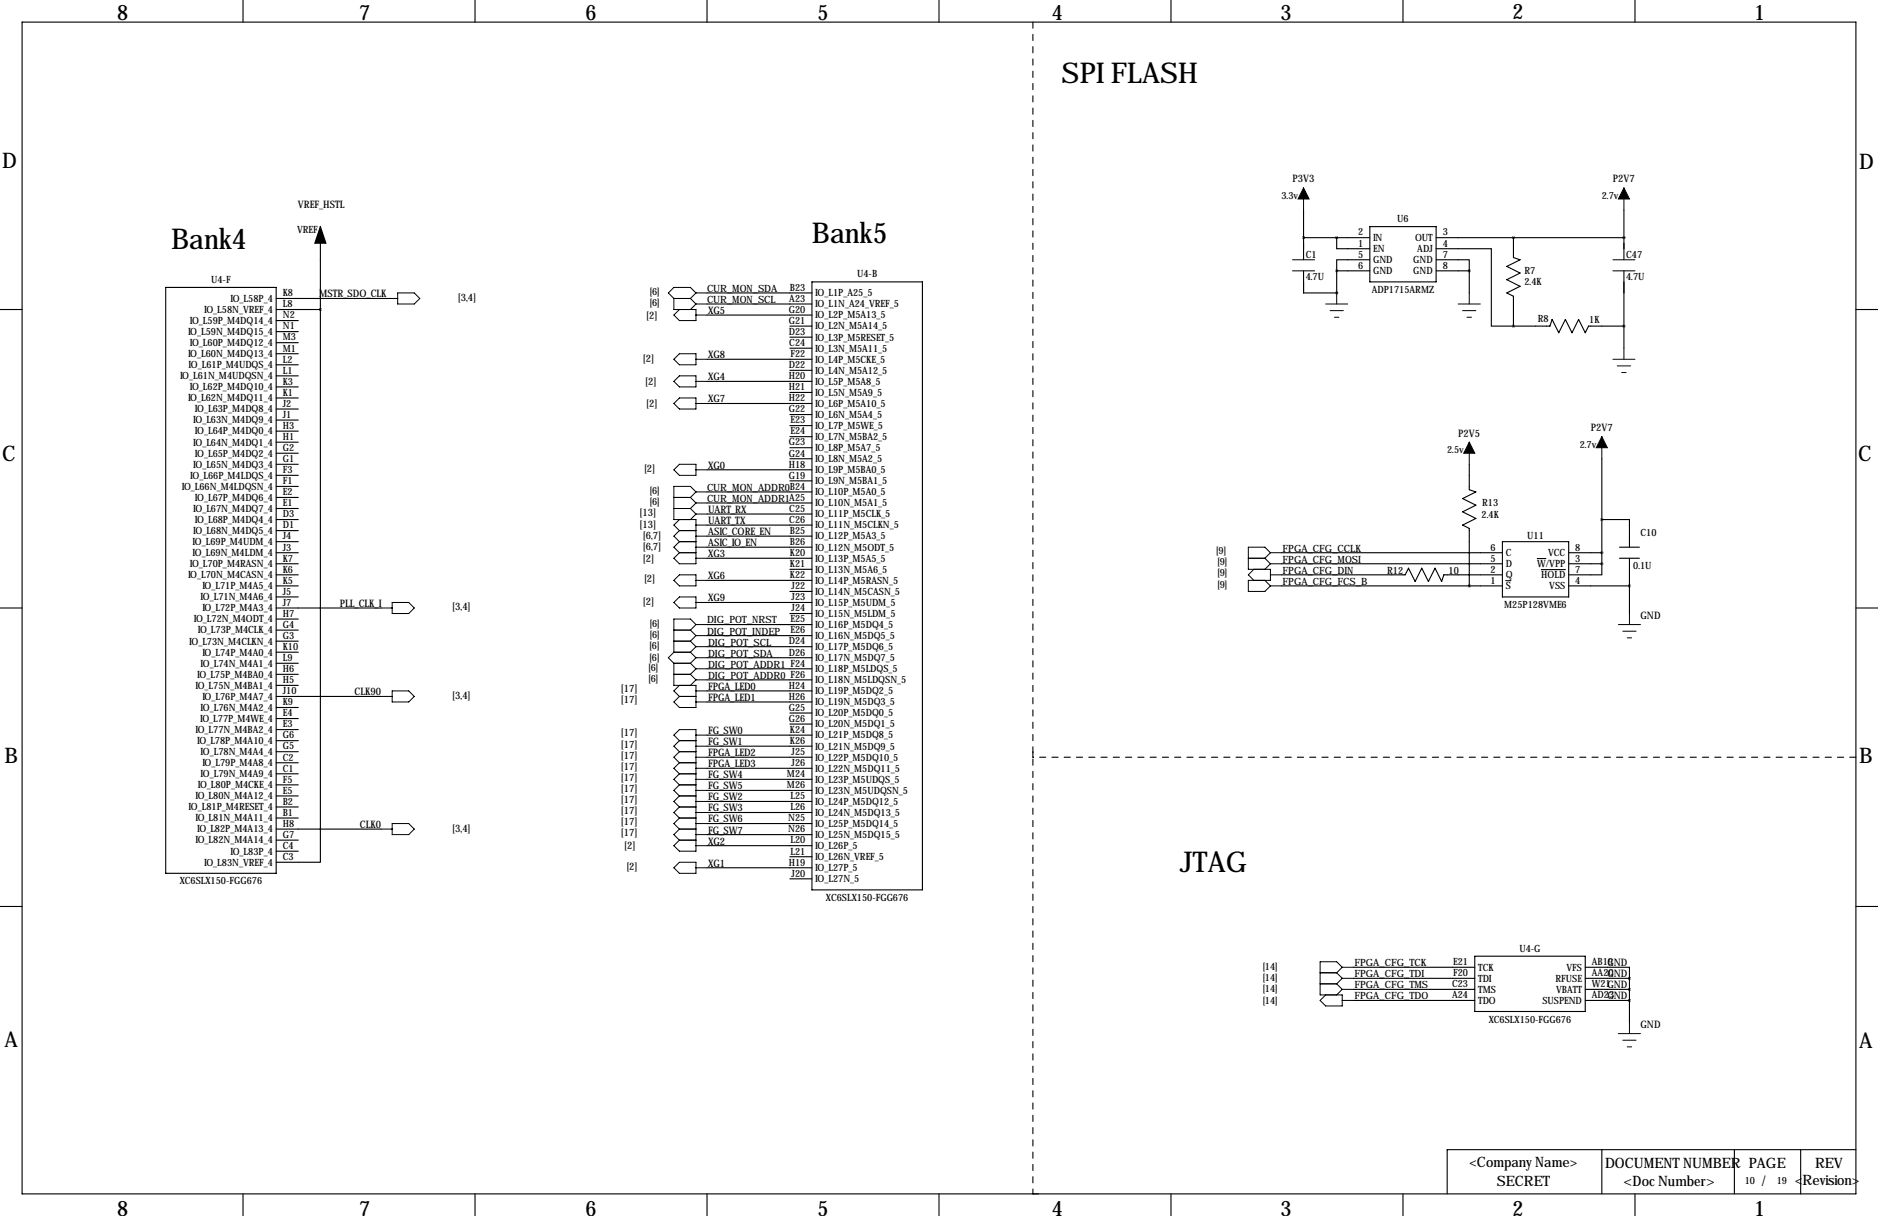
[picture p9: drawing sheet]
<svg xmlns="http://www.w3.org/2000/svg" width="432mm" height="279mm" viewBox="0 0 432 279" stroke-linecap="round" stroke-linejoin="round" font-family="sans-serif">
<defs><g id="words">
<g font-size="6.6">
<text x="244.1" y="19.1">SPI FLASH</text>
<text x="39.4" y="57.2">Bank4</text>
<text x="186.7" y="55.9">Bank5</text>
<text x="271.3" y="200.4">JTAG</text>
</g>
<g font-size="4.9">
<text x="26.9" y="4.6">8</text>
<text x="82.5" y="4.6">7</text>
<text x="134.6" y="4.6">6</text>
<text x="188" y="4.6">5</text>
<text x="241.8" y="4.6">4</text>
<text x="294.4" y="4.6">3</text>
<text x="347.7" y="4.3">2</text>
<text x="403.4" y="4.6">1</text>
<text x=".5" y="38.6">D</text>
<text x="427.5" y="38.9">D</text>
<text x=".5" y="105.9">C</text>
<text x="427.2" y="105.9">C</text>
<text x="1" y="175.3">B</text>
<text x="427.5" y="175.3">B</text>
<text x="1" y="240.5">A</text>
<text x="427.5" y="240.8">A</text>
<text x="26.9" y="279.3">8</text>
<text x="82.5" y="279.3">7</text>
<text x="134.6" y="279.3">6</text>
<text x="188" y="279.3">5</text>
<text x="241.8" y="279.3">4</text>
<text x="294.4" y="279.3">3</text>
<text x="347.7" y="279.3">2</text>
<text x="403.4" y="279.3">1</text>
</g>
<g font-size="3.3">
<text x="337.9" y="268.1">&lt;Company Name&gt;</text>
<text x="369.1" y="268.5">DOCUMENT NUMBER PAGE</text>
<text x="417.3" y="268.5">REV</text>
<text x="344.2" y="272.5">SECRET</text>
<text x="373.3" y="272.5">&lt;Doc Number&gt;</text>
<text x="405.1" y="272.5">/</text>
<text x="412.7" y="272.4">&lt;Revision&gt;</text>
</g>
<g font-size="2.4">
<text x="297.2" y="41.9">P3V3</text>
<text x="370.9" y="41.9">P2V7</text>
<text x="68.5" y="47.8">VREF_HSTL</text>
<text x="73.4" y="68.3">MSTR_SDO_CLK</text>
<text x="105.3" y="69.1">[3,4]</text>
<text x="148.6" y="73.2">[2]</text>
<text x="162.8" y="72.1">XG5</text>
<text x="147.8" y="83.1">[2]</text>
<text x="162.8" y="82.3">XG8</text>
<text x="148.3" y="88.4">[2]</text>
<text x="162.8" y="87.4">XG4</text>
<text x="148.6" y="93.5">[2]</text>
<text x="162.8" y="92.5">XG7</text>
<text x="335.3" y="100.3">P2V5</text>
<text x="365.8" y="99.1">P2V7</text>
<text x="162.8" y="107.7">XG0</text>
<text x="148.1" y="108.5">[2]</text>
<text x="147.1" y="118.7">[13]</text>
<text x="162.8" y="117.9">UART_RX</text>
<text x="147.1" y="121.2">[13]</text>
<text x="147.8" y="123.8">[6,7]</text>
<text x="162.8" y="120.4">UART_TX</text>
<text x="162.8" y="122.9">ASIC_CORE_EN</text>
<text x="162.8" y="125.5">ASIC_IO_EN</text>
<text x="147.8" y="126.3">[6,7]</text>
<text x="147.8" y="129.1">[2]</text>
<text x="162.8" y="128">XG3</text>
<text x="148.1" y="133.7">[2]</text>
<text x="162.8" y="133.1">XG6</text>
<text x="78.1" y="139.4">PLL_CLK_I</text>
<text x="104" y="140.3">[3,4]</text>
<text x="147.8" y="139">[2]</text>
<text x="162.8" y="138.2">XG9</text>
<text x="377.2" y="142.2">GND</text>
<text x="81.5" y="159.8">CLK90</text>
<text x="104" y="160.6">[3,4]</text>
<text x="142.7" y="159.1">[17]</text>
<text x="142.7" y="161.6">[17]</text>
<text x="162.8" y="158.5">FPGA_LED0</text>
<text x="162.8" y="161">FPGA_LED1</text>
<text x="142.7" y="171.8">[17]</text>
<text x="142.7" y="169.2">[17]</text>
<text x="162.8" y="171.2">FG_SW1</text>
<text x="162.8" y="168.7">FG_SW0</text>
<text x="162.8" y="173.7">FPGA_LED2</text>
<text x="142.7" y="179.4">[17]</text>
<text x="142.7" y="176.8">[17]</text>
<text x="142.7" y="174.3">[17]</text>
<text x="162.8" y="178.8">FG_SW4</text>
<text x="162.8" y="176.3">FPGA_LED3</text>
<text x="142.7" y="181.9">[17]</text>
<text x="142.7" y="184.5">[17]</text>
<text x="162.8" y="181.4">FG_SW5</text>
<text x="162.8" y="183.9">FG_SW2</text>
<text x="82.7" y="190.2">CLK0</text>
<text x="104" y="191.1">[3,4]</text>
<text x="142.7" y="189.5">[17]</text>
<text x="142.7" y="187">[17]</text>
<text x="162.8" y="191.5">FG_SW7</text>
<text x="162.8" y="189">FG_SW6</text>
<text x="162.8" y="186.4">FG_SW3</text>
<text x="142.7" y="192.1">[17]</text>
<text x="143.5" y="195.1">[2]</text>
<text x="162.8" y="194.1">XG2</text>
<text x="144" y="200">[2]</text>
<text x="162.8" y="199.1">XG1</text>
<text x="369.6" y="222">GND</text>
<text x="369.6" y="224.5">GND</text>
<text x="369.6" y="229.6">GND</text>
<text x="377.2" y="236.2">GND</text>
</g>
<g font-size="2.3">
<text x="294.6" y="45.7">3.3v</text>
<text x="368.3" y="45.7">2.7v</text>
<text x="68.3" y="53.6">VREF</text>
<text x="321.3" y="51.1">U6</text>
<text x="300.2" y="59.2">C1</text>
<text x="312.2" y="54.1">2</text>
<text x="312.2" y="56.6">1</text>
<text x="312.2" y="59.2">5</text>
<text x="315.7" y="55.4">IN</text>
<text x="315.7" y="57.9">EN</text>
<text x="325.4" y="55.4">OUT</text>
<text x="325.9" y="57.9">ADJ</text>
<text x="331.7" y="54.1">3</text>
<text x="331.7" y="56.6">4</text>
<text x="331.7" y="59.2">7</text>
<text x="373.9" y="59.2">C47</text>
<text x="48.6" y="65">U4-F</text>
<text x="197.1" y="63.8">U4-B</text>
<text x="300.2" y="64.3">4.7U</text>
<text x="312.2" y="61.7">6</text>
<text x="315.7" y="60.5">GND</text>
<text x="315.7" y="63">GND</text>
<text x="325" y="60.5">GND</text>
<text x="325" y="63">GND</text>
<text x="331.7" y="61.7">8</text>
<text x="350.5" y="63">R7</text>
<text x="350.5" y="65.5">2.4K</text>
<text x="373.9" y="64.3">4.7U</text>
<text x="46.9" y="71.9">IO_L58N_VREF_4</text>
<text x="53" y="69.3">IO_L58P_4</text>
<text x="65" y="68.1">K8</text>
<text x="65" y="70.6">L8</text>
<text x="149.4" y="67.8">[6]</text>
<text x="149.4" y="70.4">[6]</text>
<text x="162.6" y="67.1">CUR_MON_SDA</text>
<text x="162.6" y="69.6">CUR_MON_SCL</text>
<text x="181.3" y="71.9">G20</text>
<text x="181.5" y="69.3">A23</text>
<text x="181.6" y="66.8">B23</text>
<text x="187.5" y="68.1">IO_L1P_A25_5</text>
<text x="187.5" y="70.6">IO_L1N_A24_VREF_5</text>
<text x="315.4" y="67.3">ADP1715ARMZ</text>
<text x="43.2" y="77">IO_L59N_M4DQ15_4</text>
<text x="43.6" y="74.4">IO_L59P_M4DQ14_4</text>
<text x="65" y="73.2">N2</text>
<text x="65" y="75.7">N1</text>
<text x="181.3" y="74.4">G21</text>
<text x="181.3" y="77">D23</text>
<text x="187.5" y="73.2">IO_L2P_M5A13_5</text>
<text x="187.5" y="75.7">IO_L2N_M5A14_5</text>
<text x="353.6" y="73.9">R8</text>
<text x="365.4" y="74.2">1K</text>
<text x="43.2" y="82">IO_L60N_M4DQ13_4</text>
<text x="43.6" y="79.5">IO_L60P_M4DQ12_4</text>
<text x="65" y="78.2">M3</text>
<text x="65" y="80.8">M1</text>
<text x="65" y="83.3">L2</text>
<text x="181.5" y="79.5">C24</text>
<text x="181.7" y="82">F22</text>
<text x="187.5" y="78.2">IO_L3P_M5RESET_5</text>
<text x="187.5" y="80.8">IO_L3N_M5A11_5</text>
<text x="187.5" y="83.3">IO_L4P_M5CKE_5</text>
<text x="41.4" y="87.1">IO_L61N_M4UDQSN_4</text>
<text x="43.4" y="84.6">IO_L61P_M4UDQS_4</text>
<text x="43.6" y="89.7">IO_L62P_M4DQ10_4</text>
<text x="65" y="85.9">L1</text>
<text x="65" y="88.4">K3</text>
<text x="181.3" y="84.6">D22</text>
<text x="181.3" y="87.1">H20</text>
<text x="181.3" y="89.7">H21</text>
<text x="187.5" y="85.9">IO_L4N_M5A12_5</text>
<text x="187.5" y="88.4">IO_L5P_M5A8_5</text>
<text x="43.2" y="92.2">IO_L62N_M4DQ11_4</text>
<text x="44.8" y="94.7">IO_L63P_M4DQ8_4</text>
<text x="65" y="90.9">K1</text>
<text x="65" y="93.5">J2</text>
<text x="181.3" y="92.2">H22</text>
<text x="181.3" y="94.7">G22</text>
<text x="187.5" y="90.9">IO_L5N_M5A9_5</text>
<text x="187.5" y="93.5">IO_L6P_M5A10_5</text>
<text x="44.4" y="97.3">IO_L63N_M4DQ9_4</text>
<text x="44.8" y="99.8">IO_L64P_M4DQ0_4</text>
<text x="65" y="96">J1</text>
<text x="65" y="98.6">H3</text>
<text x="65" y="101.1">H1</text>
<text x="181.7" y="97.3">E23</text>
<text x="181.7" y="99.8">E24</text>
<text x="187.5" y="96">IO_L6N_M5A4_5</text>
<text x="187.5" y="98.6">IO_L7P_M5WE_5</text>
<text x="187.5" y="101.1">IO_L7N_M5BA2_5</text>
<text x="44.4" y="102.4">IO_L64N_M4DQ1_4</text>
<text x="44.4" y="107.4">IO_L65N_M4DQ3_4</text>
<text x="44.8" y="104.9">IO_L65P_M4DQ2_4</text>
<text x="65" y="103.6">G2</text>
<text x="65" y="106.2">G1</text>
<text x="181.3" y="102.4">G23</text>
<text x="181.3" y="104.9">G24</text>
<text x="181.3" y="107.4">H18</text>
<text x="187.5" y="103.6">IO_L8P_M5A7_5</text>
<text x="187.5" y="106.2">IO_L8N_M5A2_5</text>
<text x="332.7" y="104.1">2.5v</text>
<text x="363.2" y="102.9">2.7v</text>
<text x="41.8" y="112.5">IO_L66N_M4LDQSN_4</text>
<text x="43.8" y="110">IO_L66P_M4LDQS_4</text>
<text x="65" y="108.7">F3</text>
<text x="65" y="111.3">F1</text>
<text x="65" y="113.8">E2</text>
<text x="149.4" y="113.5">[6]</text>
<text x="162.6" y="112.8">CUR_MON_ADDR0B24</text>
<text x="181.3" y="110">G19</text>
<text x="187.5" y="108.7">IO_L9P_M5BA0_5</text>
<text x="187.5" y="111.3">IO_L9N_M5BA1_5</text>
<text x="187.5" y="113.8">IO_L10P_M5A0_5</text>
<text x="44.4" y="117.6">IO_L67N_M4DQ7_4</text>
<text x="44.8" y="115.1">IO_L67P_M4DQ6_4</text>
<text x="65" y="116.3">E1</text>
<text x="65" y="118.9">D3</text>
<text x="149.4" y="116.1">[6]</text>
<text x="162.6" y="115.3">CUR_MON_ADDR1A25</text>
<text x="181.5" y="117.6">C25</text>
<text x="187.5" y="116.3">IO_L10N_M5A1_5</text>
<text x="187.5" y="118.9">IO_L11P_M5CLK_5</text>
<text x="340.7" y="119.1">2.4K</text>
<text x="340.8" y="116.3">R13</text>
<text x="44.3" y="125.2">IO_L69P_M4UDM_4</text>
<text x="44.4" y="122.7">IO_L68N_M4DQ5_4</text>
<text x="44.8" y="120.1">IO_L68P_M4DQ4_4</text>
<text x="65" y="121.4">D1</text>
<text x="65" y="124">J4</text>
<text x="181.5" y="120.1">C26</text>
<text x="181.6" y="122.7">B25</text>
<text x="181.6" y="125.2">B26</text>
<text x="187.5" y="121.4">IO_L11N_M5CLKN_5</text>
<text x="187.5" y="124">IO_L12P_M5A3_5</text>
<text x="351.1" y="124">U11</text>
<text x="377.2" y="123.2">C10</text>
<text x="43.6" y="130.3">IO_L70P_M4RASN_4</text>
<text x="44.3" y="127.8">IO_L69N_M4LDM_4</text>
<text x="65" y="126.5">J3</text>
<text x="65" y="129">K7</text>
<text x="65" y="131.6">K6</text>
<text x="181.6" y="127.8">K20</text>
<text x="181.6" y="130.3">K21</text>
<text x="187.5" y="126.5">IO_L12N_M5ODT_5</text>
<text x="187.5" y="129">IO_L13P_M5A5_5</text>
<text x="187.5" y="131.6">IO_L13N_M5A6_5</text>
<text x="279.7" y="127.3">[9]</text>
<text x="279.9" y="129.8">[9]</text>
<text x="294.9" y="126.7">FPGA_CFG_CCLK</text>
<text x="294.9" y="129.3">FPGA_CFG_MOSI</text>
<text x="294.9" y="131.8">FPGA_CFG_DIN</text>
<text x="319" y="131.8">R12</text>
<text x="333.1" y="131.8">10</text>
<text x="342.7" y="126.5">6</text>
<text x="342.7" y="129">5</text>
<text x="342.7" y="131.6">2</text>
<text x="346.2" y="127.8">C</text>
<text x="346.2" y="130.3">D</text>
<text x="353.5" y="130.3">W/VPP</text>
<text x="356" y="127.8">VCC</text>
<text x="362.2" y="126.5">8</text>
<text x="362.2" y="129">3</text>
<text x="362.2" y="131.6">7</text>
<text x="375.5" y="130.8">0.1U</text>
<text x="43.2" y="132.8">IO_L70N_M4CASN_4</text>
<text x="46.1" y="137.9">IO_L71N_M4A6_4</text>
<text x="46.5" y="135.4">IO_L71P_M4A5_4</text>
<text x="65" y="134.1">K5</text>
<text x="65" y="136.7">J5</text>
<text x="181.6" y="132.8">K22</text>
<text x="182" y="135.4">J22</text>
<text x="182" y="137.9">J23</text>
<text x="187.5" y="134.1">IO_L14P_M5RASN_5</text>
<text x="187.5" y="136.7">IO_L14N_M5CASN_5</text>
<text x="279.9" y="132.3">[9]</text>
<text x="279.9" y="135.1">[9]</text>
<text x="294.9" y="134.4">FPGA_CFG_FCS_B</text>
<text x="342.7" y="134.1">1</text>
<text x="346.2" y="132.8">Q</text>
<text x="346.2" y="135.4">S</text>
<text x="354.4" y="132.8">HOLD</text>
<text x="356.2" y="135.4">VSS</text>
<text x="362.2" y="134.1">4</text>
<text x="44.6" y="143">IO_L72N_M4ODT_4</text>
<text x="46.5" y="140.5">IO_L72P_M4A3_4</text>
<text x="65" y="139.2">J7</text>
<text x="65" y="141.7">H7</text>
<text x="162.6" y="143.3">DIG_POT_NRST</text>
<text x="181.7" y="143">E25</text>
<text x="182" y="140.5">J24</text>
<text x="187.5" y="139.2">IO_L15P_M5UDM_5</text>
<text x="187.5" y="141.7">IO_L15N_M5LDM_5</text>
<text x="345.9" y="139.7">M25P128VME6</text>
<text x="43.5" y="148.1">IO_L73N_M4CLKN_4</text>
<text x="45.5" y="145.5">IO_L73P_M4CLK_4</text>
<text x="65" y="144.3">G4</text>
<text x="65" y="146.8">G3</text>
<text x="65" y="149.4">K10</text>
<text x="149.4" y="149.1">[6]</text>
<text x="149.4" y="146.6">[6]</text>
<text x="149.4" y="144">[6]</text>
<text x="162.6" y="145.8">DIG_POT_INDEP</text>
<text x="162.8" y="148.3">DIG_POT_SCL</text>
<text x="181.3" y="148.1">D24</text>
<text x="181.7" y="145.5">E26</text>
<text x="187.5" y="144.3">IO_L16P_M5DQ4_5</text>
<text x="187.5" y="146.8">IO_L16N_M5DQ5_5</text>
<text x="187.5" y="149.4">IO_L17P_M5DQ6_5</text>
<text x="45.3" y="155.7">IO_L75P_M4BA0_4</text>
<text x="46.1" y="153.2">IO_L74N_M4A1_4</text>
<text x="46.5" y="150.6">IO_L74P_M4A0_4</text>
<text x="65" y="151.9">L9</text>
<text x="65" y="154.4">H6</text>
<text x="149.1" y="154.2">[6]</text>
<text x="149.4" y="151.9">[6]</text>
<text x="162.8" y="150.9">DIG_POT_SDA</text>
<text x="162.8" y="153.4">DIG_POT_ADDR1 F24</text>
<text x="162.8" y="156">DIG_POT_ADDR0 F26</text>
<text x="181.3" y="150.6">D26</text>
<text x="187.5" y="151.9">IO_L17N_M5DQ7_5</text>
<text x="187.5" y="154.4">IO_L18P_M5LDQS_5</text>
<text x="44.9" y="158.2">IO_L75N_M4BA1_4</text>
<text x="46.5" y="160.8">IO_L76P_M4A7_4</text>
<text x="65" y="157">H5</text>
<text x="65" y="159.5">J10</text>
<text x="149.1" y="156.7">[6]</text>
<text x="181.3" y="158.2">H24</text>
<text x="181.3" y="160.8">H26</text>
<text x="187.5" y="157">IO_L18N_M5LDQSN_5</text>
<text x="187.5" y="159.5">IO_L19P_M5DQ2_5</text>
<text x="46" y="165.9">IO_L77P_M4WE_4</text>
<text x="46.1" y="163.3">IO_L76N_M4A2_4</text>
<text x="65" y="162.1">K9</text>
<text x="65" y="164.6">E4</text>
<text x="65" y="167.1">E3</text>
<text x="181.3" y="163.3">G25</text>
<text x="181.3" y="165.9">G26</text>
<text x="187.5" y="162.1">IO_L19N_M5DQ3_5</text>
<text x="187.5" y="164.6">IO_L20P_M5DQ0_5</text>
<text x="187.5" y="167.1">IO_L20N_M5DQ1_5</text>
<text x="44.9" y="168.4">IO_L77N_M4BA2_4</text>
<text x="45.3" y="170.9">IO_L78P_M4A10_4</text>
<text x="46.1" y="173.5">IO_L78N_M4A4_4</text>
<text x="65" y="169.7">G6</text>
<text x="65" y="172.2">G5</text>
<text x="181.6" y="168.4">K24</text>
<text x="181.6" y="170.9">K26</text>
<text x="182" y="173.5">J25</text>
<text x="187.5" y="169.7">IO_L21P_M5DQ8_5</text>
<text x="187.5" y="172.2">IO_L21N_M5DQ9_5</text>
<text x="46.1" y="178.6">IO_L79N_M4A9_4</text>
<text x="46.5" y="176">IO_L79P_M4A8_4</text>
<text x="65" y="174.8">C2</text>
<text x="65" y="177.3">C1</text>
<text x="65" y="179.8">F5</text>
<text x="180.9" y="178.6">M24</text>
<text x="182" y="176">J26</text>
<text x="187.5" y="174.8">IO_L22P_M5DQ10_5</text>
<text x="187.5" y="177.3">IO_L22N_M5DQ11_5</text>
<text x="187.5" y="179.8">IO_L23P_M5UDQS_5</text>
<text x="44.9" y="183.6">IO_L80N_M4A12_4</text>
<text x="45.5" y="181.1">IO_L80P_M4CKE_4</text>
<text x="65" y="182.4">E5</text>
<text x="65" y="184.9">B2</text>
<text x="180.9" y="181.1">M26</text>
<text x="181.7" y="183.6">L25</text>
<text x="187.5" y="182.4">IO_L23N_M5UDQSN_5</text>
<text x="187.5" y="184.9">IO_L24P_M5DQ12_5</text>
<text x="43.4" y="186.2">IO_L81P_M4RESET_4</text>
<text x="44.9" y="188.7">IO_L81N_M4A11_4</text>
<text x="45.3" y="191.3">IO_L82P_M4A13_4</text>
<text x="65" y="187.5">B1</text>
<text x="65" y="190">H8</text>
<text x="181.2" y="188.7">N25</text>
<text x="181.2" y="191.3">N26</text>
<text x="181.7" y="186.2">L26</text>
<text x="187.5" y="187.5">IO_L24N_M5DQ13_5</text>
<text x="187.5" y="190">IO_L25P_M5DQ14_5</text>
<text x="44.9" y="193.8">IO_L82N_M4A14_4</text>
<text x="53" y="196.3">IO_L83P_4</text>
<text x="65" y="192.5">G7</text>
<text x="65" y="195.1">C4</text>
<text x="65" y="197.6">C3</text>
<text x="181.7" y="193.8">L20</text>
<text x="181.7" y="196.3">L21</text>
<text x="187.5" y="192.5">IO_L25N_M5DQ15_5</text>
<text x="187.5" y="195.1">IO_L26P_5</text>
<text x="187.5" y="197.6">IO_L26N_VREF_5</text>
<text x="41.3" y="203.2">XC6SLX150-FGG676</text>
<text x="46.9" y="198.9">IO_L83N_VREF_4</text>
<text x="181.3" y="198.9">H19</text>
<text x="182" y="201.4">J20</text>
<text x="187.5" y="200.2">IO_L27P_5</text>
<text x="187.5" y="202.7">IO_L27N_5</text>
<text x="189.9" y="207">XC6SLX150-FGG676</text>
<text x="311.4" y="222">FPGA_CFG_TCK</text>
<text x="334.1" y="221.7">E21</text>
<text x="349.4" y="218.7">U4-G</text>
<text x="366" y="221.7">AB19</text>
<text x="290.3" y="222.8">[14]</text>
<text x="290.3" y="225.3">[14]</text>
<text x="290.3" y="227.8">[14]</text>
<text x="311.4" y="224.5">FPGA_CFG_TDI</text>
<text x="311.4" y="227.1">FPGA_CFG_TMS</text>
<text x="333.9" y="226.8">C23</text>
<text x="334.1" y="224.3">F20</text>
<text x="339.9" y="223">TCK</text>
<text x="339.9" y="225.6">TDI</text>
<text x="357.7" y="225.6">RFUSE</text>
<text x="360.2" y="223">VFS</text>
<text x="366" y="224.3">AA20</text>
<text x="366" y="226.8">W21GND</text>
<text x="290.3" y="230.6">[14]</text>
<text x="311.4" y="229.6">FPGA_CFG_TDO</text>
<text x="333.9" y="229.4">A24</text>
<text x="339.9" y="228.1">TMS</text>
<text x="339.9" y="230.6">TDO</text>
<text x="354.6" y="230.6">SUSPEND</text>
<text x="357.8" y="228.1">VBATT</text>
<text x="366" y="229.4">AD23</text>
<text x="342.3" y="235">XC6SLX150-FGG676</text>
<text x="401.1" y="272">10</text>
<text x="408.5" y="272">19</text>
</g>
</g></defs>
<g fill="none" stroke="#000" stroke-width=".25">
<path d="M5.1 5.1h421.6v269.2h-421.6zM55.9 0v5.1M109.2 0v5.1M162.6 0v5.1M215.9 0v5.1M269.2 0v5.1M322.6 0v5.1M375.9 0v5.1M73.7 52.1v19M299.7 54.6h.1M299.7 54.6h15.3M299.7 48.3v11.4"/>
<path d="M307.3 54.6v2.6h7.7M315 59.7h-7.7v2.5M315 52.1h15.2v12.7h-15.2zM330.2 59.7h7.6v2.5M330.2 57.2h12.7v17.7h5.1M330.2 54.6h43.2M348 54.6v4.6l1.5 .5-3 1.5 3 1.5-3 1.6 3 1.5-3 1.5 1.5 .8v6.8M373.4 54.6h.1M373.4 48.3v11.4M0 71.1h5.1M38.1 66h25.4v134.7h-25.4zM63.5 71.1h10.2"/>
<path d="M63.5 68.6h25.4M63.5 73.7h5.1M63.5 76.2h5.1M63.5 78.7h5.1M73.7 71.1v127h-10.2M162.6 67.3h24.1M162.6 69.8h24.1M162.6 72.4h24.1M181.6 74.9h5.1M181.6 77.5h5.1M186.7 64.8h25.4v139.7h-25.4zM299.7 62.2v5.1h7.6"/>
<path d="M307.3 67.3h.1M307.3 62.2h7.7M307.3 62.2v5.1M330.2 62.2h7.6M337.8 62.2v5.1M348 74.9h8.4l.5-1.5 1.5 3.1 1.5-3.1 1.5 3.1 1.6-3.1 1.5 3.1 .8-1.6h8.1M373.4 62.2v17.8M426.7 71.1h5.1M63.5 81.3h5.1M63.5 83.8h5.1M63.5 86.4h5.1M63.5 88.9h5.1"/>
<path d="M63.5 91.4h5.1M63.5 94h5.1M63.5 96.5h5.1M63.5 99.1h5.1M162.6 82.5h24.1M162.6 87.6h24.1M162.6 92.7h24.1M181.6 80h5.1M181.6 85.1h5.1M181.6 90.2h5.1M181.6 95.2h5.1M181.6 97.8h5.1"/>
<path d="M63.5 101.6h5.1M63.5 104.1h5.1M63.5 106.7h5.1M63.5 109.2h5.1M63.5 111.8h5.1M63.5 114.3h5.1M63.5 116.8h5.1M63.5 119.4h5.1M162.6 107.9h24.1M162.6 113h24.1M162.6 115.6h24.1M162.6 118.1h24.1"/>
<path d="M181.6 100.3h5.1M181.6 102.9h5.1M181.6 105.4h5.1M181.6 110.5h5.1M337.8 106.7v5.8l1.5 .5-3 1.6 3 1.5-3 1.5 3 1.5-3 1.6 1.5 .7v13.2M368.3 119.4h6.3v6.3M368.3 105.4v24.1M0 139.7h5.1M63.5 139.7h24.1M63.5 137.2h5.1M63.5 124.5h5.1M63.5 127h5.1"/>
<path d="M63.5 129.5h5.1M63.5 132.1h5.1M63.5 134.6h5.1M63.5 121.9h5.1M162.6 125.7h24.1M162.6 128.3h24.1M162.6 120.7h24.1M162.6 123.2h24.1M162.6 133.3h24.1M162.6 138.4h24.1M181.6 130.8h5.1M181.6 135.9h5.1"/>
<path d="M294.6 127h50.8M294.6 129.5h50.8M294.6 132.1h28.5l.7-1.5 1.6 3 1.5-3 1.5 3 1.5-3 1.6 3 .5-1.5h13.4M294.6 134.6h50.8M345.4 124.5h15.3v12.7h-15.3zM346.2 133.4h1.2M353.5 128.3h1.9M354.4 130.9h5.5M360.7 127h7.6M360.7 129.5h7.6M360.7 134.6h13.9M368.3 129.5v2.6h-7.6"/>
<path d="M372.4 125.7h4.5M372.4 128.3h4.5M374.6 128.3v12.7M426.7 139.7h5.1M63.5 142.2h5.1M63.5 144.8h5.1M63.5 147.3h5.1M63.5 149.9h5.1M63.5 152.4h5.1M63.5 154.9h5.1M63.5 157.5h5.1M162.6 143.5h24.1"/>
<path d="M162.6 146h24.1M162.6 148.6h24.1M162.6 151.1h24.1M162.6 153.7h24.1M162.6 156.2h24.1M162.6 158.8h24.1M181.6 141h5.1M63.5 160h24.1M63.5 162.6h5.1M63.5 165.1h5.1M63.5 167.6h5.1M63.5 170.2h5.1"/>
<path d="M63.5 172.7h5.1M63.5 175.3h5.1M63.5 177.8h5.1M162.6 161.3h24.1M162.6 168.9h24.1M162.6 171.4h24.1M162.6 174h24.1M162.6 176.5h24.1M162.6 179.1h24.1M181.6 163.8h5.1M181.6 166.4h5.1M63.5 180.3h5.1"/>
<path d="M63.5 182.9h5.1M63.5 185.4h5.1M63.5 188h5.1M63.5 190.5h24.1M63.5 193h5.1M63.5 195.6h5.1M162.6 181.6h24.1M162.6 184.1h24.1M162.6 186.7h24.1M162.6 189.2h24.1M162.6 191.8h24.1M162.6 194.3h24.1"/>
<path d="M162.6 199.4h24.1M181.6 196.8h5.1M0 208.3h5.1M181.6 201.9h5.1M339.1 219.7h25.4v12.7h-25.4zM426.7 208.3h5.1M311.1 222.2h28M311.1 224.8h28M311.1 227.3h28M311.1 229.9h28M364.5 222.2h10.1v2.6M364.5 224.8h10.1"/>
<path d="M364.5 227.3h10.1M364.5 229.9h10.1M374.6 224.8v10.1M55.9 274.3v5.1M109.2 274.3v5.1M162.6 274.3v5.1M215.9 274.3v5.1M269.2 274.3v5.1M322.6 274.3v5.1M368.3 264.2v10.1M375.9 274.3v5.1M398.8 264.2v10.1"/>
<path d="M414 264.2v10.1M426.7 264.2h-94v10.1"/>
</g>
<path d="M237.5 5.1v269.2M237.5 174v-1.3M426.7 174h-189.2M237.5 274.3h1.3" fill="none" stroke="#000" stroke-width=".25" stroke-dasharray="1.4 1.4"/>
<g fill="none" stroke="#000" stroke-width=".23">
<path d="M297.2 59.7h5.1M299.7 43.2v5.1M370.8 59.7h5.1M373.4 43.2v5.1M88.9 68.6h2.5M91.4 67.3h3.8l1.3 1.3-1.3 1.2h-3.8zM154.9 68.6v2.5h5.1v2.6h-3.8l-1.3-1.3 1.3-1.3M154.9 68.6h3.8M158.7 68.6l1.3 1.2M160 67.3h2.6M160 67.3l-1.3-1.3h-3.8l-1.2 1.3 1.2 1.3M160 67.3l-1.3 1.3"/>
<path d="M160 69.8h2.6M160 69.8l-1.3 1.3M160 72.4h2.6M297.2 62.2h5.1M304.8 69.8h5.1M305.8 71.4h3.1M306.8 72.9h1M307.3 67.3v2.5M335.3 69.8h5.1M336.3 71.4h3M337.3 72.9h1M337.8 67.3v2.5"/>
<path d="M370.8 62.2h5.1M154.9 82.5l1.3-1.2h3.8v2.5h-3.8zM154.9 92.7l1.3-1.3h3.8v2.6h-3.8zM156.2 86.4h3.8v2.5h-3.8l-1.3-1.3zM160 87.6h2.6M160 92.7h2.6M160 82.5h2.6M370.8 82.5h5.1M371.9 84.1h3M372.9 85.6h1M373.4 80v2.5M154.9 114.3h3.8"/>
<path d="M154.9 116.8h3.8M156.2 119.4l-1.3 1.3 1.3 1.2M156.2 106.7h3.8v2.5h-3.8l-1.3-1.3zM158.7 114.3l1.3 1.3M158.7 116.8l1.3 1.3M160 113l-1.3-1.2h-3.8v7.6h5.1v10.1h-3.8l-1.3-1.2 1.3-1.3M160 113h2.6M160 113l-1.3 1.3M160 115.6h2.6M160 115.6l-1.3 1.2M160 118.1h2.6M160 118.1l-1.3 1.3"/>
<path d="M160 107.9h2.6M337.8 101.6v5.1M368.3 100.3v5.1M87.6 139.7h2.6M90.2 138.4h3.8l1.2 1.3-1.2 1.3h-3.8zM156.2 127h3.8M156.2 132.1h3.8v2.5h-3.8l-1.3-1.3zM156.2 137.2h3.8v2.5h-3.8l-1.3-1.3zM156.2 121.9h3.8M156.2 121.9l-1.3 1.3 1.3 1.3M156.2 124.5h3.8M156.2 124.5l-1.3 1.2 1.3 1.3"/>
<path d="M160 125.7h2.6M160 128.3h2.6M160 133.3h2.6M160 120.7h2.6M160 123.2h2.6M160 138.4h2.6M287 128.3h3.8M288.3 130.8l-1.3 1.3 1.3 1.2M290.8 128.3l1.3 1.2M290.8 133.3l1.3 1.3M292.1 127h2.5M292.1 127l-1.3-1.3h-3.8v5.1h5.1v2.5h-5.1v2.6h3.8l1.3-1.3"/>
<path d="M292.1 127l-1.3 1.3M292.1 129.5h2.5M292.1 129.5l-1.3 1.3M292.1 132.1h2.5M292.1 134.6h2.5M90.2 158.8h3.8l1.2 1.2-1.2 1.3h-3.8zM154.9 147.3h3.8M154.9 152.4v5.1h5.1v5.1h-3.8l-1.3-1.3 1.3-1.3M154.9 149.9h3.8M154.9 149.9l-1.2 1.2 1.2 1.3M154.9 152.4h3.8M154.9 154.9h3.8"/>
<path d="M154.9 144.8h3.8M156.2 157.5l-1.3 1.3 1.3 1.2M158.7 147.3l1.3 1.3M158.7 149.9l1.3 1.2M158.7 152.4l1.3 1.3M158.7 154.9l1.3 1.3M158.7 144.8l1.3 1.2M160 143.5h2.6M160 148.6h2.6M160 143.5l-1.3-1.3h-3.8v7.7M160 148.6l-1.3 1.3M160 151.1h2.6"/>
<path d="M160 151.1l-1.3 1.3M160 153.7h2.6M160 153.7l-1.3 1.2M160 156.2h2.6M160 156.2l-1.3 1.3M160 146h2.6M160 146l-1.3 1.3M160 143.5l-1.3 1.3M160 158.8h2.6M372.1 143.5h5.1M373.1 145h3.1M374.1 146.6h1.1"/>
<path d="M374.6 141v2.5M87.6 160h2.6M156.2 170.2l-1.3-1.3 1.3-1.3h3.8v28h-3.8l-1.3-1.3 1.3-1.3M156.2 177.8h3.8M156.2 177.8l-1.3 1.3 1.3 1.2M156.2 170.2h3.8M156.2 170.2l-1.3 1.2 1.3 1.3M156.2 172.7h3.8M156.2 175.3h3.8M156.2 175.3l-1.3 1.2 1.3 1.3M156.2 172.7l-1.3 1.3 1.3 1.3M156.2 160h3.8"/>
<path d="M160 179.1h2.6M160 171.4h2.6M160 168.9h2.6M160 176.5h2.6M160 174h2.6M160 161.3h2.6M87.6 190.5h2.6M90.2 189.2h3.8l1.2 1.3-1.2 1.3h-3.8zM156.2 198.1h3.8v2.6h-3.8l-1.3-1.3zM156.2 193h3.8M156.2 190.5h3.8M156.2 190.5l-1.3 1.3 1.3 1.2"/>
<path d="M156.2 188h3.8M156.2 188l-1.3 1.2 1.3 1.3M156.2 180.3h3.8M156.2 180.3l-1.3 1.3 1.3 1.3M156.2 182.9h3.8M156.2 185.4h3.8M156.2 185.4l-1.3 1.3 1.3 1.3M156.2 182.9l-1.3 1.2 1.3 1.3M160 199.4h2.6M160 194.3h2.6M160 191.8h2.6M160 189.2h2.6"/>
<path d="M160 181.6h2.6M160 186.7h2.6M160 184.1h2.6M303.5 223.5h3.8M303.5 226.1h3.8M307.3 223.5l1.3 1.3M307.3 226.1l1.3 1.2M308.6 222.2h2.5M308.6 222.2l-1.3-1.2h-3.8v7.6h5.1v2.5h-3.8l-1.3-1.2 1.3-1.3M308.6 222.2l-1.3 1.3M308.6 224.8h2.5M308.6 224.8l-1.3 1.3"/>
<path d="M308.6 227.3h2.5M308.6 227.3l-1.3 1.3M308.6 229.9h2.5M372.1 237.5h5.1M373.1 239h3.1M374.6 234.9v2.6M374.1 240.5h1.1"/>
</g>
<path d="M299.7 43.2l1.3 2.5h-2.6zM373.4 43.2l1.2 2.5h-2.5zM337.8 101.6l1.3 2.5h-2.6zM368.3 100.3l1.3 2.6h-2.6z" fill="#000" stroke="#000" stroke-width=".23"/>
<path d="M73.7 52.1l1.2 3.8h-2.5z" fill="#000" stroke="#000" stroke-width=".25"/>
<path d="M374.6 134.6a.05 .05 0 0 0 .1 0 .05 .05 0 0 0-.1 0zM374.6 224.8a.05 .05 0 0 0 .1 0 .05 .05 0 0 0-.1 0zM374.6 227.3a.05 .05 0 0 0 .1 0 .05 .05 0 0 0-.1 0zM374.6 229.9a.05 .05 0 0 0 .1 0 .05 .05 0 0 0-.1 0zM307.3 67.3a.05 .05 0 0 0 .1 0 .05 .05 0 0 0-.1 0zM307.3 54.6a.05 .05 0 0 0 .1 0 .05 .05 0 0 0-.1 0zM307.3 62.2a.05 .05 0 0 0 .1 0 .05 .05 0 0 0-.1 0zM73.6 71.1a.05 .05 0 0 0 .1 0 .05 .05 0 0 0-.1 0z" fill="#000" stroke="#000" stroke-width=".63"/>
<use href="#words"/>
</svg>
